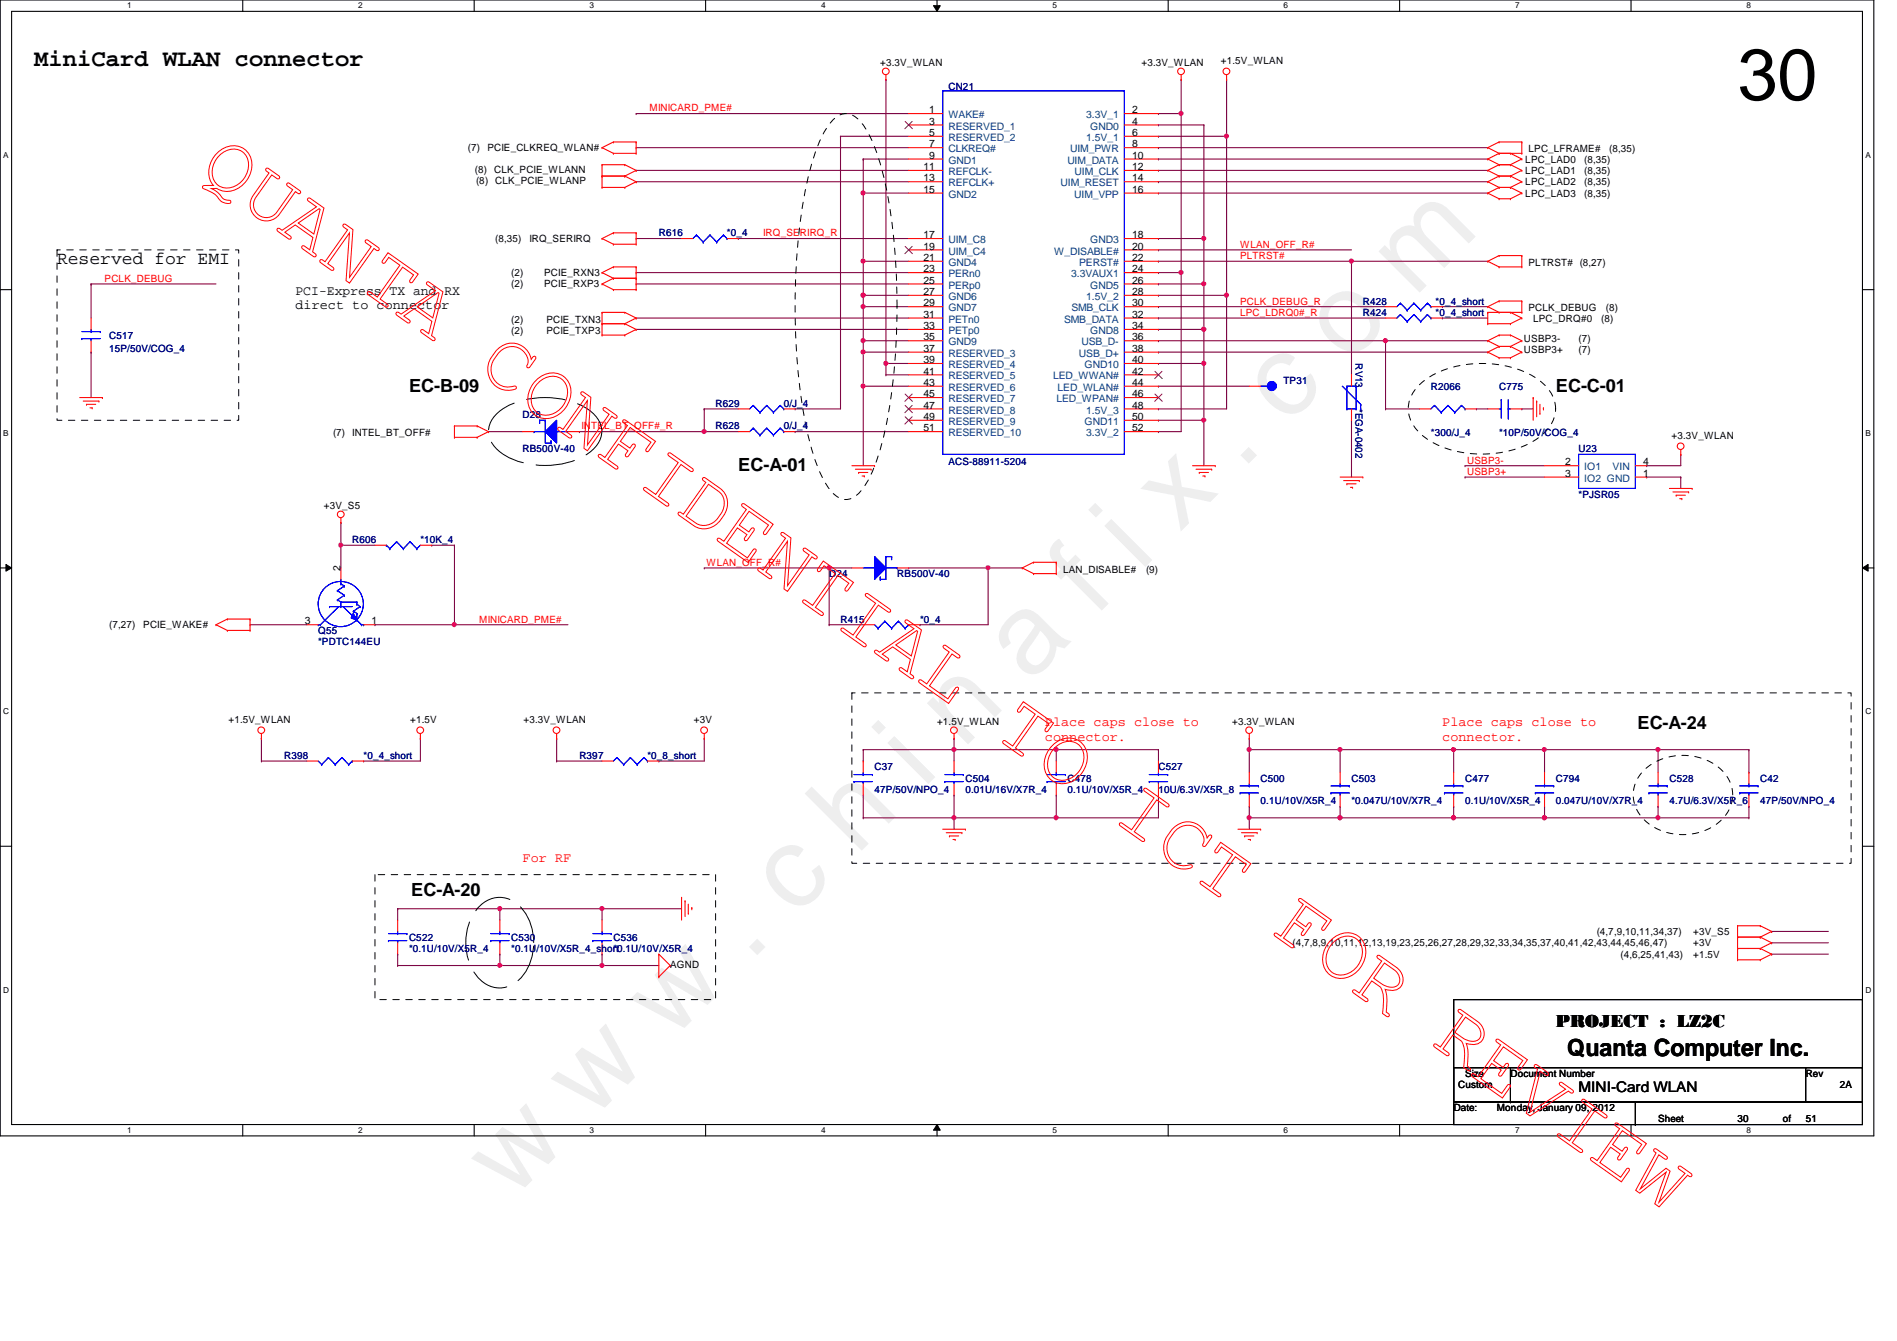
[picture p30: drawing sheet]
<svg xmlns="http://www.w3.org/2000/svg" width="297mm" height="210mm" viewBox="0 0 297 210" stroke-linecap="round" stroke-linejoin="round" font-family="sans-serif">
<defs><g id="words">
<text font-size="17.6" fill="#f0f" x="80.1" y="188" transform="rotate(-45 80.1 188)">w w w . c h i n a f i x . c o m</text>
<text font-size="11.3" x="272.1" y="15.6">30</text>
<g font-size="3.7">
<text x="5.4" y="10.3">MiniCard WLAN connector</text>
<text x="245.4" y="165.3">Quanta Computer Inc.</text>
</g>
<g font-size="2.8">
<text x="8.9" y="41.4">Reserved for EMI</text>
<text x="64" y="61.3">EC-B-09</text>
<text x="243.6" y="61.3">EC-C-01</text>
<text x="115.6" y="73.7">EC-A-01</text>
<text x="256.4" y="114.1">EC-A-24</text>
<text x="64.4" y="140.3">EC-A-20</text>
<text x="243.6" y="160.8">PROJECT : LZ2C</text>
</g>
<text font-size="2.3" x="247.2" y="171">MINI-Card WLAN</text>
<g font-size="2.1">
<text x="46.3" y="46.1">PCI-Express TX and RX</text>
<text x="46.3" y="48.3">direct to connector</text>
</g>
<g font-size="2.1" fill="#f00">
<text x="163.6" y="113.7">Place caps close to</text>
<text x="225.8" y="113.7">Place caps close to</text>
<text x="163.6" y="115.9">connector.</text>
<text x="225.8" y="115.9">connector.</text>
<text x="81.8" y="135">For RF</text>
</g>
<g font-size="1.6">
<text x="137.8" y="10.3">+3.3V_WLAN</text>
<text x="178.7" y="10.3">+3.3V_WLAN</text>
<text x="191.2" y="10">+1.5V_WLAN</text>
<text x="145.5" y="17.7">1</text>
<text x="177.3" y="17.7">2</text>
<text x="73.3" y="23.7">(7)</text>
<text x="76.3" y="23.7">PCIE_CLKREQ_WLAN#</text>
<text x="145.5" y="19.5">3</text>
<text x="145.5" y="21.3">5</text>
<text x="145.5" y="23.1">7</text>
<text x="177.3" y="19.5">4</text>
<text x="177.3" y="21.3">6</text>
<text x="177.3" y="23.1">8</text>
<text x="239.3" y="23.8">LPC_LFRAME#</text>
<text x="252" y="23.8">(8,35)</text>
<text x="74.4" y="27.1">(8)</text>
<text x="74.5" y="28.8">(8)</text>
<text x="77.4" y="27.1">CLK_PCIE_WLANN</text>
<text x="77.6" y="28.8">CLK_PCIE_WLANP</text>
<text x="144.6" y="26.6">11</text>
<text x="144.6" y="28.4">13</text>
<text x="145.5" y="24.8">9</text>
<text x="177.3" y="24.8">10</text>
<text x="177.3" y="26.6">12</text>
<text x="177.3" y="28.4">14</text>
<text x="238.8" y="25.4">LPC_LAD0</text>
<text x="238.8" y="27.2">LPC_LAD1</text>
<text x="238.8" y="29">LPC_LAD2</text>
<text x="248.1" y="25.4">(8,35)</text>
<text x="248.1" y="27.2">(8,35)</text>
<text x="248.1" y="29">(8,35)</text>
<text x="144.6" y="30.2">15</text>
<text x="177.3" y="30.2">16</text>
<text x="238.8" y="30.8">LPC_LAD3</text>
<text x="248.1" y="30.8">(8,35)</text>
<text x="77.6" y="37.9">(8,35)</text>
<text x="82.9" y="37.9">IRQ_SERIRQ</text>
<text x="144.6" y="37.3">17</text>
<text x="144.6" y="39.1">19</text>
<text x="144.6" y="40.9">21</text>
<text x="177.3" y="37.3">18</text>
<text x="177.3" y="39.1">20</text>
<text x="177.3" y="40.9">22</text>
<text x="239.3" y="41.6">PLTRST# (8,27)</text>
<text x="80" y="45">(2)</text>
<text x="80" y="43.2">(2)</text>
<text x="85.2" y="45">PCIE_RXP3</text>
<text x="85.2" y="43.2">PCIE_RXN3</text>
<text x="144.6" y="42.6">23</text>
<text x="144.6" y="44.4">25</text>
<text x="144.6" y="46.2">27</text>
<text x="144.6" y="48">29</text>
<text x="177.3" y="42.6">24</text>
<text x="177.3" y="44.4">26</text>
<text x="177.3" y="46.2">28</text>
<text x="177.3" y="48">30</text>
<text x="80" y="52.3">(2)</text>
<text x="80" y="50.5">(2)</text>
<text x="85.6" y="52.3">PCIE_TXP3</text>
<text x="85.6" y="50.5">PCIE_TXN3</text>
<text x="144.6" y="49.7">31</text>
<text x="144.6" y="51.5">33</text>
<text x="144.6" y="53.3">35</text>
<text x="177.3" y="49.7">32</text>
<text x="177.3" y="51.5">34</text>
<text x="177.3" y="53.3">36</text>
<text x="238.6" y="53.6">USBP3-</text>
<text x="239.3" y="48.7">PCLK_DEBUG</text>
<text x="240.1" y="50.3">LPC_DRQ#0</text>
<text x="247.2" y="53.6">(7)</text>
<text x="250.7" y="50.3">(8)</text>
<text x="251.5" y="48.7">(8)</text>
<text x="144.6" y="55.1">37</text>
<text x="144.6" y="56.9">39</text>
<text x="144.6" y="58.6">41</text>
<text x="177.3" y="55.1">38</text>
<text x="177.3" y="56.9">40</text>
<text x="177.3" y="58.6">42</text>
<text x="238.6" y="55.3">USBP3+</text>
<text x="247.2" y="55.3">(7)</text>
<text x="144.6" y="60.4">43</text>
<text x="144.6" y="62.2">45</text>
<text x="144.6" y="64">47</text>
<text x="144.6" y="65.7">49</text>
<text x="177.3" y="60.4">44</text>
<text x="177.3" y="62.2">46</text>
<text x="177.3" y="64">48</text>
<text x="177.3" y="65.7">50</text>
<text x="52.2" y="68.3">(7)</text>
<text x="55.2" y="68.3">INTEL_BT_OFF#</text>
<text x="144.6" y="67.5">51</text>
<text x="177.3" y="67.5">52</text>
<text x="261.7" y="68.7">+3.3V_WLAN</text>
<text x="245.1" y="72.9">2</text>
<text x="245.1" y="74.6">3</text>
<text x="257.3" y="72.9">4</text>
<text x="257.3" y="74.6">1</text>
<text x="50.7" y="79.7">+3V_S5</text>
<text x="53.3" y="89.5" transform="rotate(-90 53.3 89.5)">2</text>
<text x="166.5" y="89.6">LAN_DISABLE#</text>
<text x="179.4" y="89.6">(9)</text>
<text x="17.1" y="98.3">(7,27)</text>
<text x="22.4" y="98.3">PCIE_WAKE#</text>
<text x="47.7" y="97.7">3</text>
<text x="58.2" y="97.7">1</text>
<text x="35.8" y="113.1">+1.5V_WLAN</text>
<text x="64.2" y="113.1">+1.5V</text>
<text x="82" y="113.1">+3.3V_WLAN</text>
<text x="108.7" y="113.1">+3V</text>
<text x="146.7" y="113.5">+1.5V_WLAN</text>
<text x="193" y="113.5">+3.3V_WLAN</text>
<text x="202.4" y="148.1">(4,7,8,9,10,11,12,13,19,23,25,26,27,28,29,32,33,34,35,37,40,41,42,43,44,45,46,47)</text>
<text x="250" y="146.3">(4,7,9,10,11,34,37)</text>
<text x="253.7" y="149.9">(4,6,25,41,43)</text>
<text x="265.1" y="149.9">+1.5V</text>
<text x="265.1" y="148.1">+3V</text>
<text x="265.1" y="146.3">+3V_S5</text>
<text x="104.9" y="151.5">AGND</text>
<text x="227.6" y="173.9">Date:</text>
<text x="228.3" y="170.3">Custom</text>
<text x="229.4" y="168.6">Size</text>
<text x="234.4" y="173.9">Monday, January 09, 2012</text>
<text x="236.5" y="168.6">Document Number</text>
<text x="282.7" y="168.6">Rev</text>
<text x="288.1" y="170.3">2A</text>
<text x="259.6" y="175.7">Sheet</text>
<text x="272.1" y="175.7">30</text>
<text x="279.2" y="175.7">of</text>
<text x="282.7" y="175.7">51</text>
</g>
<g font-size="1.6" fill="#f00">
<text x="101.7" y="17.4">MINICARD_PME#</text>
<text x="119.5" y="37">IRQ_SERIRQ_R</text>
<text x="194.2" y="38.8">WLAN_OFF_R#</text>
<text x="194.2" y="40.6">PLTRST#</text>
<text x="16.4" y="44.1">PCLK_DEBUG</text>
<text x="194.2" y="47.7">PCLK_DEBUG_R</text>
<text x="194.2" y="49.4">LPC_LDRQ0#_R</text>
<text x="91.1" y="67.2">INTEL_BT_OFF#_R</text>
<text x="229.7" y="72.6">USBP3-</text>
<text x="229.7" y="74.3">USBP3+</text>
<text x="110.6" y="88.6">WLAN_OFF_R#</text>
<text x="75.1" y="97.5">MINICARD_PME#</text>
</g>
<g font-size="1.6" fill="#000080">
<text x="148.5" y="14.1">CN21</text>
<text x="103.2" y="37">R616</text>
<text x="113.8" y="37">*0_4</text>
<text x="213.4" y="47.7">R428</text>
<text x="224.8" y="47.7">*0_4_short</text>
<text x="17.1" y="53">C517</text>
<text x="213.4" y="49.4">R424</text>
<text x="224.8" y="49.4">*0_4_short</text>
<text x="17.1" y="55.1">15P/50V/COG_4</text>
<text x="212.3" y="56.9" transform="rotate(90 212.3 56.9)">RV13</text>
<text x="81.8" y="65.4">D28</text>
<text x="112.1" y="63.7">R629</text>
<text x="122.7" y="63.7">0/J_4</text>
<text x="201" y="60.1">TP31</text>
<text x="212.3" y="64" transform="rotate(90 212.3 64)">*EGA-0402</text>
<text x="224.1" y="61">R2066</text>
<text x="234.7" y="61">C775</text>
<text x="81.8" y="70.8">RB500V-40</text>
<text x="112.1" y="67.2">R628</text>
<text x="122.7" y="67.2">0/J_4</text>
<text x="224.1" y="68.3">*300/J_4</text>
<text x="234.7" y="68.3">*10P/50V/COG_4</text>
<text x="247.2" y="70.8">U23</text>
<text x="148.5" y="72.7">ACS-88911-5204</text>
<text x="247.2" y="77.9">*PJSR05</text>
<text x="55.2" y="85">R606</text>
<text x="65.8" y="85">*10K_4</text>
<text x="129.8" y="90.3">D24</text>
<text x="140.5" y="90.3">RB500V-40</text>
<text x="49.8" y="99.2">Q55</text>
<text x="49.8" y="101">*PDTC144EU</text>
<text x="131.6" y="97.5">R415</text>
<text x="144.1" y="97.5">*0_4</text>
<text x="44.5" y="118.8">R398</text>
<text x="56.9" y="118.8">*0_4_short</text>
<text x="90.7" y="118.8">R397</text>
<text x="101.4" y="118.8">*0_8_short</text>
<text x="136.9" y="120.6">C37</text>
<text x="136.9" y="124.1">47P/50V/NPO_4</text>
<text x="151.2" y="122.3">C504</text>
<text x="151.2" y="124.1">0.01U/16V/X7R_4</text>
<text x="167.2" y="122.3">C478</text>
<text x="167.2" y="124.1">0.1U/10V/X5R_4</text>
<text x="181.4" y="120.6">C527</text>
<text x="181.4" y="124.1">10U/6.3V/X5R_8</text>
<text x="197.4" y="122.3">C500</text>
<text x="197.4" y="125.9">0.1U/10V/X5R_4</text>
<text x="211.6" y="122.3">C503</text>
<text x="211.6" y="125.9">*0.047U/10V/X7R_4</text>
<text x="229.4" y="122.3">C477</text>
<text x="229.4" y="125.9">0.1U/10V/X5R_4</text>
<text x="243.6" y="122.3">C794</text>
<text x="243.6" y="125.9">0.047U/10V/X7R_4</text>
<text x="261.4" y="122.3">C528</text>
<text x="261.4" y="125.9">4.7U/6.3V/X5R_6</text>
<text x="275.6" y="122.3">C42</text>
<text x="275.6" y="125.9">47P/50V/NPO_4</text>
<text x="64" y="147.2">C522</text>
<text x="64" y="149">*0.1U/10V/X5R_4</text>
<text x="80" y="147.2">C530</text>
<text x="80" y="149">*0.1U/10V/X5R_4_short</text>
<text x="96.1" y="147.2">C536</text>
<text x="96.1" y="149">*0.1U/10V/X5R_4</text>
</g>
<g font-size="1.6" fill="#004080">
<text x="148.5" y="18.5">WAKE#</text>
<text x="148.5" y="20.3">RESERVED_1</text>
<text x="148.5" y="22.1">RESERVED_2</text>
<text x="148.5" y="23.8">CLKREQ#</text>
<text x="167.6" y="23.8">UIM_PWR</text>
<text x="170.1" y="18.5">3.3V_1</text>
<text x="170.1" y="22.1">1.5V_1</text>
<text x="170.7" y="20.3">GND0</text>
<text x="148.5" y="25.6">GND1</text>
<text x="148.5" y="27.4">REFCLK-</text>
<text x="148.5" y="29.2">REFCLK+</text>
<text x="166.1" y="29.2">UIM_RESET</text>
<text x="167.1" y="25.6">UIM_DATA</text>
<text x="168.3" y="27.4">UIM_CLK</text>
<text x="148.5" y="30.9">GND2</text>
<text x="168.2" y="30.9">UIM_VPP</text>
<text x="148.5" y="38.1">UIM_C8</text>
<text x="148.5" y="39.8">UIM_C4</text>
<text x="148.5" y="41.6">GND4</text>
<text x="165.1" y="39.8">W_DISABLE#</text>
<text x="169" y="41.6">PERST#</text>
<text x="170.7" y="38.1">GND3</text>
<text x="148.5" y="43.4">PERn0</text>
<text x="148.5" y="45.2">PERp0</text>
<text x="148.5" y="46.9">GND6</text>
<text x="167.7" y="43.4">3.3VAUX1</text>
<text x="170.1" y="46.9">1.5V_2</text>
<text x="170.7" y="45.2">GND5</text>
<text x="148.5" y="48.7">GND7</text>
<text x="148.5" y="50.5">PETn0</text>
<text x="148.5" y="52.3">PETp0</text>
<text x="166.6" y="50.5">SMB_DATA</text>
<text x="167.8" y="48.7">SMB_CLK</text>
<text x="170.7" y="52.3">GND8</text>
<text x="148.5" y="54.1">GND9</text>
<text x="148.5" y="55.8">RESERVED_3</text>
<text x="148.5" y="57.6">RESERVED_4</text>
<text x="148.5" y="59.4">RESERVED_5</text>
<text x="164.9" y="59.4">LED_WWAN#</text>
<text x="168.9" y="55.8">USB_D+</text>
<text x="169.3" y="54.1">USB_D-</text>
<text x="169.8" y="57.6">GND10</text>
<text x="148.5" y="61.2">RESERVED_6</text>
<text x="148.5" y="62.9">RESERVED_7</text>
<text x="148.5" y="64.7">RESERVED_8</text>
<text x="165.4" y="62.9">LED_WPAN#</text>
<text x="165.6" y="61.2">LED_WLAN#</text>
<text x="170.1" y="64.7">1.5V_3</text>
<text x="148.5" y="66.5">RESERVED_9</text>
<text x="148.5" y="68.3">RESERVED_10</text>
<text x="169.8" y="66.5">GND11</text>
<text x="170.1" y="68.3">3.3V_2</text>
<text x="248.1" y="73.6">IO1</text>
<text x="248.1" y="75.4">IO2 GND</text>
<text x="252.5" y="73.6">VIN</text>
</g>
<g font-size="1.3">
<text x="19.9" y="1.3">1</text>
<text x="56.1" y="1.3">2</text>
<text x="92.3" y="1.3">3</text>
<text x="128.6" y="1.3">4</text>
<text x="164.8" y="1.3">5</text>
<text x="201" y="1.3">6</text>
<text x="237.2" y="1.3">7</text>
<text x="273.5" y="1.3">8</text>
<text x=".5" y="24.7">A</text>
<text x="292.1" y="24.7">A</text>
<text x=".5" y="68.2">B</text>
<text x="292.1" y="68.2">B</text>
<text x=".5" y="111.8">C</text>
<text x="292.1" y="111.8">C</text>
<text x=".5" y="155.4">D</text>
<text x="292.1" y="155.4">D</text>
<text x="19.9" y="177.3">1</text>
<text x="56.1" y="177.3">2</text>
<text x="92.3" y="177.3">3</text>
<text x="128.6" y="177.3">4</text>
<text x="164.8" y="177.3">5</text>
<text x="201" y="177.3">6</text>
<text x="237.2" y="177.3">7</text>
<text x="273.5" y="177.3">8</text>
</g>
</g></defs>
<path d="M0 0h293.4v177.8h-293.4zM1.8 1.8h289.8v174.2h-289.8z" fill="none" stroke="#000" stroke-width=".17"/>
<g fill="#fff">
<path d="M19.9 .2h.7v1.4h-.7z"/>
<path d="M19.9 176.2h.7v1.4h-.7z"/>
</g>
<path d="M38 0v1.8M38 176v1.8" fill="none" stroke="#000" stroke-width=".17"/>
<g fill="#fff">
<path d="M56.1 .2h.7v1.4h-.7z"/>
<path d="M56.1 176.2h.7v1.4h-.7z"/>
</g>
<path d="M74.2 0v1.8" fill="none" stroke="#000" stroke-width=".17"/>
<path d="M92.3 .2h.7v1.4h-.7z" fill="#fff"/>
<path d="M110.5 0v1.8" fill="none" stroke="#000" stroke-width=".17"/>
<path d="M128.6 .2h.6v1.4h-.6z" fill="#fff"/>
<path d="M146.7 0v1.8" fill="none" stroke="#000" stroke-width=".17"/>
<path d="M146.2 .9h1l-.5 .9z" fill="#000"/>
<path d="M146.2 .9h1l-.5 .9z" fill="none" stroke="#000" stroke-width=".16"/>
<path d="M164.8 .2h.7v1.4h-.7z" fill="#fff"/>
<path d="M182.9 0v1.8" fill="none" stroke="#000" stroke-width=".17"/>
<path d="M201 .2h.7v1.4h-.7z" fill="#fff"/>
<path d="M219.2 0v1.8" fill="none" stroke="#000" stroke-width=".17"/>
<g fill="#fff">
<path d="M237.2 .2h.7v1.4h-.7z"/>
<path d="M237.2 176.2h.7v1.4h-.7z"/>
</g>
<path d="M255.4 0v1.8M255.4 176v1.8" fill="none" stroke="#000" stroke-width=".17"/>
<g fill="#fff">
<path d="M273.5 .2h.6v1.4h-.6z"/>
<path d="M273.5 176.2h.6v1.4h-.6z"/>
<path d="M.5 23.5h.8v1.4h-.8z"/>
<path d="M292.1 23.5h.8v1.4h-.8z"/>
<path d="M.5 67.1h.8v1.4h-.8z"/>
<path d="M292.1 67.1h.8v1.4h-.8z"/>
</g>
<path d="M0 45.3h1.8M291.6 45.3h1.8" fill="none" stroke="#000" stroke-width=".17"/>
<g fill="#fff">
<path d="M.5 110.7h.9v1.4h-.9z"/>
<path d="M292.1 110.7h.9v1.4h-.9z"/>
</g>
<path d="M0 88.9h1.8M291.6 88.9h1.8" fill="none" stroke="#000" stroke-width=".17"/>
<path d="M.9 88.3l.9 .6-.9 .5zM291.6 88.9l.9-.6v1.1z" fill="#000"/>
<path d="M.9 88.3l.9 .6-.9 .5zM291.6 88.9l.9-.6v1.1z" fill="none" stroke="#000" stroke-width=".16"/>
<g fill="#fff">
<path d="M.5 154.2h.9v1.4h-.9z"/>
<path d="M292.1 154.2h.9v1.4h-.9z"/>
</g>
<path d="M0 132.5h1.8M291.6 132.5h1.8" fill="none" stroke="#000" stroke-width=".17"/>
<g fill="none" stroke="#800040" stroke-width=".17">
<path d="M181.4 17.8h.1M181.4 19.6h.1M181.4 19.6h7.1M185 12.4h.1M185 12.4v5.4h-3.6M188.5 19.6h.1M188.5 19.6v17.7M99.6 23.1h.1M99.6 23.1h42.7M99.6 28.4h42.7M99.6 26.7h42.7M181.4 23.1h.1"/>
<path d="M181.4 21.3h.1M181.4 23.1h51.6M181.4 28.4h51.6M181.4 30.2h51.6M181.4 24.9h51.6M181.4 26.7h51.6M181.4 39.1h30.2M181.4 21.3h10.7M192.1 21.3h.1M192.1 21.3v24.9M99.6 42.7h42.7M99.6 51.6h42.7"/>
<path d="M99.6 49.8h42.7M99.6 44.5h42.7"/>
</g>
<circle cx="192" cy="21.3" r=".32" fill="#f0f"/>
<circle cx="192" cy="21.3" r=".32" fill="none" stroke="#f0f" stroke-width=".17"/>
<path d="M99.6 17.8h.1M99.6 17.8h42.7M138.7 12.4h.1M138.7 12.4v44.5M241.8 128h.1M241.8 128h17.8" fill="none" stroke="#800040" stroke-width=".17"/>
<circle cx="259.6" cy="128" r=".32" fill="#f0f"/>
<circle cx="259.6" cy="128" r=".32" fill="none" stroke="#f0f" stroke-width=".17"/>
<path d="M227.6 128h14.2" fill="none" stroke="#800040" stroke-width=".17"/>
<circle cx="241.8" cy="128" r=".32" fill="#f0f"/>
<circle cx="241.8" cy="128" r=".32" fill="none" stroke="#f0f" stroke-width=".17"/>
<path d="M241.8 117.3h.1M241.8 117.3v3.6M241.8 126.2h.1M241.8 126.2v1.8" fill="none" stroke="#800040" stroke-width=".17"/>
<circle cx="241.8" cy="128" r=".32" fill="#f0f"/>
<circle cx="241.8" cy="128" r=".32" fill="none" stroke="#f0f" stroke-width=".17"/>
<path d="M241.8 117.3h.1M241.8 117.3h17.8" fill="none" stroke="#800040" stroke-width=".17"/>
<circle cx="259.6" cy="117.3" r=".32" fill="#f0f"/>
<circle cx="259.6" cy="117.3" r=".32" fill="none" stroke="#f0f" stroke-width=".17"/>
<circle cx="241.8" cy="117.3" r=".32" fill="#f0f"/>
<circle cx="241.8" cy="117.3" r=".32" fill="none" stroke="#f0f" stroke-width=".17"/>
<path d="M185 17.8h.1M185 17.8v24.9M227.6 117.3h14.2M259.6 117.3h.1M259.6 117.3v3.6M259.6 126.2h.1M259.6 126.2v1.8" fill="none" stroke="#800040" stroke-width=".17"/>
<circle cx="184.9" cy="17.8" r=".32" fill="#f0f"/>
<circle cx="184.9" cy="17.8" r=".32" fill="none" stroke="#f0f" stroke-width=".17"/>
<g fill="none" stroke="#800040" stroke-width=".17">
<path d="M229.4 74.7h12.4M229.4 72.9h12.4M257.8 74.7h.1M257.8 72.9h.1M257.8 74.7h5.4M263.2 74.7h.1M263.2 71.1h.1M263.2 71.1v1.8h-5.4M263.2 74.7v1.8M39.2 97.8h.1M39.2 97.8h8.8M53.4 85.3h.1"/>
<path d="M53.4 85.3h5.3M53.4 85.3v3.6M277.4 149.4h.1M277.4 147.6h.1M277.4 145.8h.1M277.4 149.4h8.9M277.4 147.6h8.9M277.4 145.8h8.9"/>
</g>
<circle cx="53.4" cy="85.3" r=".32" fill="#f0f"/>
<circle cx="53.4" cy="85.3" r=".32" fill="none" stroke="#f0f" stroke-width=".17"/>
<g fill="none" stroke="#800040" stroke-width=".17">
<path d="M192.1 12.4h.1M192.1 12.4v8.9M131.6 21.3h.1M131.6 21.3v42.7M131.6 21.3h10.7M14.3 55.1h.1M14.3 44.5h.1M14.3 44.5v5.3M14.3 55.1v7.1M14.3 44.5h19.5M181.4 49.8h35.6M181.4 48h35.6"/>
<path d="M181.4 40.9h30.2M181.4 55.1h51.6M181.4 53.3h35.6M238.3 64h.1M238.3 64h1.8M53.4 81.8h.1M53.4 81.8v3.5M58.7 97.8h.1M58.7 97.8h12.5M40.9 119.1h.1M40.9 115.6h.1M40.9 119.1h7.1"/>
<path d="M40.9 115.6v3.5M56.9 119.1h.1M65.8 115.6h.1M65.8 115.6v3.5h-8.9M259.6 117.3h14.3M273.9 117.3h.1M273.9 117.3v3.6M259.6 128h14.3M273.9 120.9h.1M273.9 128h.1M273.9 126.2h.1M273.9 126.2v1.8"/>
<path d="M62.3 142.2h.1M62.3 149.4h.1M62.3 151.1h.1M62.3 142.2v1.8M62.3 149.4v1.7M62.3 142.2h16M62.3 151.1h16"/>
</g>
<g fill="none" stroke="#f00" stroke-width=".17">
<path d="M138.7 12.4h.1M138.7 11.7v.7M142.3 17.8h5.3M142.3 19.6h5.3M176.1 17.8h5.3M176.1 19.6h5.3M185 12.4h.1M185 11.7v.7M192.1 12.4h.1M192.1 11.7v.7M94.3 23.1h.1M94.3 23.1l1.8 .9"/>
<path d="M96.1 22.2h.1M96.1 24h.1M96.1 22.2l-1.8 .9M96.1 22.2h3.5M96.1 24h3.5M99.6 22.2h.1M99.6 24h.1M99.6 22.2v1.8M142.3 21.3h5.3M142.3 23.1h5.3M176.1 21.3h5.3M176.1 23.1h5.3"/>
<path d="M233 23.1h.1M233 23.1l1.7 .9M234.7 24h.1M234.7 22.2h.1M234.7 22.2h3.6M234.7 24h3.6M234.7 24l-1.7 .9M234.7 22.2l-1.7 .9M236.5 24h.1M236.5 24l1.8 .9M238.3 24.9h.1M238.3 26.7h.1"/>
<path d="M238.3 28.4h.1M238.3 24h.1M238.3 22.2h.1M238.3 30.2h.1M238.3 22.2v1.8M238.3 24.9l-1.8 .9 1.8 .9M238.3 26.7l-1.8 .9 1.8 .8M238.3 28.4l-1.8 .9 1.8 .9M238.3 30.2l-1.8 .9M234.7 48.9h3.6M234.7 47.1h3.6M234.7 41.8h3.6"/>
<path d="M234.7 40h3.6M236.5 52.5l1.8 .8M236.5 48.9l1.8 .9M238.3 48.9h.1M238.3 47.1h.1M238.3 41.8h.1M238.3 40h.1M238.3 53.3h.1M238.3 55.1h.1M238.3 49.8h.1M238.3 40v1.8M238.3 47.1v1.8"/>
<path d="M238.3 53.3l-1.8 .9 1.8 .9M238.3 55.1l-1.8 .9M238.3 49.8l-1.8 .9M12.5 62.2h3.5M13 62.8h2.5M13.5 63.3h.1M13.5 63.3h1.5M14.1 63.8h.3M14.4 63.8h.1M15.5 62.8h.1M16 62.2h.1M236.5 64h1.8"/>
<path d="M240.1 62.2h.1M240.1 62.2v3.6M240.6 62.8h.1M240.6 62.8v2.4M241.1 64.7h.1M241.1 63.3v1.4M241.7 63.8h.1M241.7 63.8v.4M261.4 76.5h3.6M262 77h2.4M262.5 77.5h.1M262.5 77.5h1.4"/>
<path d="M263 78.1h.4M263.2 71.1h.1M263.2 70.4v.7M263.4 78.1h.1M264.4 77h.1M265 76.5h.1M33.8 97.8h.1M33.8 97.8l1.8 .9M35.6 96.9h.1M35.6 98.7h.1M35.6 96.9h3.6M35.6 96.9l-1.8 .9"/>
<path d="M35.6 98.7h3.6M39.2 98.7h.1M39.2 96.9h.1M39.2 96.9v1.8M53.4 81.8h.1M53.4 81.1v.7M40.9 115.6h.1M40.9 114.9v.7M48 119.1h1.8M55.2 119.1h1.7M65.8 115.6h.1M65.8 114.9v.7"/>
<path d="M241.8 120.9v1.8M241.8 124.5v1.7M273.9 120.9v1.8M273.9 124.5v1.7M272.1 150.2h.1M272.1 148.5h.1M272.1 146.7h.1M272.1 144.9h.1M272.1 148.5h3.5M272.1 150.2h3.5M272.1 144.9v5.3M272.1 146.7h3.5"/>
<path d="M272.1 144.9h3.5M275.6 148.5h.1M275.6 150.2h.1M275.6 146.7h.1M275.6 144.9h.1M275.6 148.5l1.8 .9M275.6 146.7l1.8 .9M275.6 144.9l1.8 .9M277.4 149.4h.1M277.4 147.6h.1M277.4 145.8h.1M277.4 149.4l-1.8 .8"/>
<path d="M277.4 147.6l-1.8 .9M277.4 145.8l-1.8 .9"/>
<circle cx="138.7" cy="11.2" r=".52"/>
<circle cx="184.9" cy="11.2" r=".52"/>
<circle cx="192" cy="11.2" r=".52"/>
<circle cx="263.2" cy="69.8" r=".52"/>
<circle cx="53.4" cy="80.5" r=".52"/>
<circle cx="40.9" cy="114.3" r=".52"/>
<circle cx="65.8" cy="114.3" r=".52"/>
</g>
<path d="M227.6 156.5h64v16h-64zM227.6 172.5h64v3.5h-64zM227.6 167.1h64v5.4h-64zM256.1 176h.1M256.1 172.5v3.5M282.7 167.1h.1M282.7 167.1v5.4" fill="none" stroke="#000" stroke-width=".17"/>
<path d="M130.3 18.9a2.62 2.62 0 0 1 4.3 0 18.7 18.7 0 0 1 3.5 7.7 97.1 97.1 0 0 1 1.9 31.9 53.1 53.1 0 0 1-3.5 15.6 8.8 8.8 0 0 1-2.6 3.6 2.51 2.51 0 0 1-3.6-.6 18.8 18.8 0 0 1-3.5-7.8 98.1 98.1 0 0 1-1.8-31.9 53.1 53.1 0 0 1 3.4-15.5l1.3-2.2zM8.9 39.1h28.5v26.7h-28.5zM222.6 59.9a15 15 0 0 1 10.9-2.9 13.1 13.1 0 0 1 8.7 3.6 4.9 4.9 0 0 1-.7 7.4 15 15 0 0 1-10.9 3 13 13 0 0 1-8.7-3.7 4.9 4.9 0 0 1 .7-7.4zM133.4 108.5h156.5v26.6h-156.5zM58.7 136.9h53.4v19.6h-53.4zM257.6 120.4a9.1 9.1 0 0 1 12.4 .6 5.4 5.4 0 0 1-1.4 8.1 9 9 0 0 1-11.6-1.3 5.2 5.2 0 0 1 .6-7.4z" fill="none" stroke="#000" stroke-width=".16" stroke-dasharray="1 1 1 1 1 1 1 1"/>
<g fill="none" stroke="#00f" stroke-width=".17">
<path d="M147.6 14.2h28.5v56.9h-28.5zM49.8 119.1l.6 .6M50.4 119.7h.1M51.4 118.6h.1M51.4 118.6l-1 1.1M51.4 118.6l1.1 1.1M52.5 119.7h.1M53.5 118.6h.1M53.5 118.6l-1 1.1M53.5 118.6l1.1 1.1M54.6 119.7h.1M55.2 119.1h.1"/>
<path d="M55.2 119.1l-.6 .6M240.4 124.1h.1M240.4 124.1h2.9M240.4 123h2.9M241.8 123h.1M241.8 124.1h.1M241.8 122.7v.3M241.8 124.1v.4M243.3 123h.1M272.4 124.1h.1M272.4 124.1h2.9M272.4 123h2.9"/>
<path d="M273.9 123h.1M273.9 124.1h.1M273.9 122.7v.3M273.9 124.1v.4M275.3 123h.1"/>
</g>
<path d="M141.7 19l1.2 1.2M142.8 19l-1.1 1.2" fill="none" stroke="#804000" stroke-width=".16"/>
<path d="M55.3 96l.6 1.1-.9-.4z" fill="#00f"/>
<g fill="none" stroke="#00f" stroke-width=".17">
<path d="M49.8 97.8h.1M49.8 97.8h.4M50.2 97.8h.1M51.6 95h.1M51.6 95h3.6M52.8 92.5h.1M52.8 93.9h.1M52.8 92.5l1.1 .7M52.8 93.9l.6 .3M53 95l-2.8 2.8M53.4 91.4h.1M53.4 94.2h.1"/>
<path d="M53.4 95h.1M53.4 90.7v.7M53.4 94.2v.8M53.4 91.4l.5 .3M53.4 94.2h2.5M53.7 95l1.5 1.4M53.9 91.7h.1M53.9 93.2h.1M53.9 91.7l-1.1 .8M53.9 93.2l-1.1 .7M55.2 96.4h.1M55.3 96l.6 1.1-.9-.4z"/>
<path d="M55.3 95.7h.1M55.3 95.7l.6 .3M55.9 94.2h.1M55.9 94.6h.1M55.9 96h.1M55.9 97.1h.1M55.9 97.1l.7 .7M55.9 94.2v.4M55.9 96v1.1M55.9 94.6l.5 .4M56.4 95h.1M56.4 95l-1.1 .7"/>
<path d="M56.6 97.8h.1M56.6 97.8h.3M56.9 97.8h.1"/>
<circle cx="53.4" cy="94.5" r="3.5"/>
</g>
<path d="M55.3 96l.6 1.1-.9-.4z" fill="#00f"/>
<g fill="none" stroke="#00f" stroke-width=".17">
<path d="M12.8 53h.1M12.8 51.9h2.9M12.8 53h2.9M14.3 53h.1M14.3 51.9h.1M14.3 51.6v.3M14.3 53v.3M15.7 51.9h.1M247.2 71.1h8.9v5.4h-8.9zM49.8 97.8h.1M49.8 97.8h.4M50.2 97.8h.1"/>
<path d="M51.6 95h.1M51.6 95h3.6M52.8 92.5h.1M52.8 93.9h.1M52.8 92.5l1.1 .7M52.8 93.9l.6 .3M53 95l-2.8 2.8M53.4 91.4h.1M53.4 94.2h.1M53.4 95h.1M53.4 90.7v.7M53.4 94.2v.8"/>
<path d="M53.4 91.4l.5 .3M53.4 94.2h2.5M53.7 95l1.5 1.4M53.9 91.7h.1M53.9 93.2h.1M53.9 91.7l-1.1 .8M53.9 93.2l-1.1 .7M55.2 96.4h.1M55.3 96l.6 1.1-.9-.4zM55.3 95.7h.1M55.3 95.7l.6 .3M55.9 94.2h.1"/>
<path d="M55.9 94.6h.1M55.9 96h.1M55.9 97.1h.1M55.9 97.1l.7 .7M55.9 94.2v.4M55.9 96v1.1M55.9 94.6l.5 .4M56.4 95h.1M56.4 95l-1.1 .7M56.6 97.8h.1M56.6 97.8h.3M56.9 97.8h.1"/>
<path d="M60.5 85.3h.1M60.5 85.3l.5 .6M61 85.9h.1M62.1 84.8h.1M62.1 84.8l1.1 1.1M62.1 84.8l-1.1 1.1M63.2 85.9h.1M64.2 84.8h.1M64.2 84.8l1.1 1.1M64.2 84.8l-1 1.1M65.3 85.9h.1M65.8 85.3l-.5 .6"/>
<path d="M258.2 124.1h.1M258.2 123h2.9M258.2 124.1h2.9M259.6 124.1h.1M259.6 123h.1M259.6 122.7v.3M259.6 124.1v.4M261.1 123h.1M60.8 147.2h.1M60.8 147.2h2.9M60.8 146.1h2.9M62.3 146.1h.1"/>
<path d="M62.3 147.2h.1M62.3 145.8v.3M62.3 147.2v.4M63.7 146.1h.1"/>
<circle cx="53.4" cy="94.5" r="3.5"/>
</g>
<g fill="none" stroke="#f00" stroke-width=".17">
<path d="M14.3 49.8v1.8M14.3 53.3v1.8M241.8 72.9h5.4M241.8 74.7h5.4M256.1 72.9h1.7M256.1 74.7h1.7M48 97.8h1.8M53.4 88.9v1.8M56.9 97.8h1.8M58.7 85.3h1.8M65.8 85.3h1.8M259.6 120.9v1.8"/>
<path d="M259.6 124.5v1.7M62.3 144v1.8M62.3 147.6v1.8"/>
</g>
<circle cx="192" cy="21.3" r=".32" fill="#f0f"/>
<circle cx="192" cy="21.3" r=".32" fill="none" stroke="#f0f" stroke-width=".17"/>
<circle cx="259.6" cy="128" r=".32" fill="#f0f"/>
<circle cx="259.6" cy="128" r=".32" fill="none" stroke="#f0f" stroke-width=".17"/>
<circle cx="241.8" cy="128" r=".32" fill="#f0f"/>
<circle cx="241.8" cy="128" r=".32" fill="none" stroke="#f0f" stroke-width=".17"/>
<circle cx="241.8" cy="128" r=".32" fill="#f0f"/>
<circle cx="241.8" cy="128" r=".32" fill="none" stroke="#f0f" stroke-width=".17"/>
<circle cx="259.6" cy="117.3" r=".32" fill="#f0f"/>
<circle cx="259.6" cy="117.3" r=".32" fill="none" stroke="#f0f" stroke-width=".17"/>
<circle cx="241.8" cy="117.3" r=".32" fill="#f0f"/>
<circle cx="241.8" cy="117.3" r=".32" fill="none" stroke="#f0f" stroke-width=".17"/>
<circle cx="184.9" cy="17.8" r=".32" fill="#f0f"/>
<circle cx="184.9" cy="17.8" r=".32" fill="none" stroke="#f0f" stroke-width=".17"/>
<circle cx="53.4" cy="85.3" r=".32" fill="#f0f"/>
<circle cx="53.4" cy="85.3" r=".32" fill="none" stroke="#f0f" stroke-width=".17"/>
<g fill="none" stroke="#f00" stroke-width=".16">
<path d="M34 24a3.1 3.1 0 0 1 5.1 .3 4.1 4.1 0 0 1-4 5.6l-1.2-.4h-.8a4.3 4.3 0 0 1 1.9 1.6l1 .3 .1 .4a1.82 1.82 0 0 1-2.1-1.1 6.2 6.2 0 0 0-2.2-1.2l-.1-.2 .2-.2 1.5-.1a3.8 3.8 0 0 1 .6-5zM34.4 24.3a2.58 2.58 0 0 1 4.3 .4 3.6 3.6 0 0 1-3.4 4.7 2.41 2.41 0 0 1-2-3.2l.6-1.3zM41.6 26.4l.2-.1 .3 .1 1.5 1.1 .2 .3-.2 .2h-.1l-.9-.6-2.5 3.5a2.01 2.01 0 0 0 .4 2.8 2.01 2.01 0 0 0 2.9-.5l2.4-3.5-.9-.7v-.1l.1-.3 .4 .1 1.6 1.2a.26 .26 0 0 1-.2 .4l-.5-.3-2.5 3.5a2.53 2.53 0 0 1-3.6 .6 2.53 2.53 0 0 1-.6-3.5l2.5-3.5-.5-.4zM43.4 35.8l.3-.1 .5 .3 5.4-3.6-1.4-1a.26 .26 0 0 1 0-.3 .26 .26 0 0 1 .2-.1l2.3 1.6-1.8 6.8 .6 .4a.25 .25 0 0 1 0 .3 .25 .25 0 0 1-.3 .1l-1.8-1.2-.2-.3 .2-.2h.1l1 .6 .5-1.9-2.8-2-1.6 1.1 1 .8v.1l-.2 .2h-.3l-1.5-1.2-.2-.2zM46.7 34.9l3.3-2.2 .1 .1-1 3.8zM53.7 35.2l.1-.1 .4 .1 1.1 .7-.6 7.5 3.4-4.8-.9-.7v-.3l.3-.1 .2 .1 1.5 1.1 .2 .3-.2 .2h-.1l-.5-.3-3.9 5.4-.5-.4 .5-7.4-3.4 4.8 .9 .7v.2l-.1 .1-.3-.1-1.6-1.1-.1-.2 .1-.3h.2l.5 .4 3.5-5-.7-.5zM60.8 39.6l4.7 3.3-1 1.3h-.3l-.1-.2 .7-1-1.8-1.2-3.5 5 1.2 .9v.3l-.2 .1-2.8-1.9-.2-.3 .2-.3h.1l1.3 .9 3.5-5-1.7-1.2-.7 .9h-.3l-.1-.3 .1-.2zM62 48.9h.3l.5 .3 5.4-3.7-1.4-1a.26 .26 0 0 1 0-.3 .26 .26 0 0 1 .3-.1l2.3 1.6-1.8 6.8 .5 .5a.25 .25 0 0 1 0 .2 .25 .25 0 0 1-.3 .1l-1.8-1.2-.1-.3 .1-.2h.2l.9 .6 .5-1.9-2.7-2-1.7 1.2 1 .7v.1l-.1 .3-.4-.1-1.5-1.1-.2-.3zM65.3 48l3.3-2.2 .2 .1-1 3.9zM77.8 54.7a3.1 3.1 0 0 1 3.2-.9 3.1 3.1 0 0 1 2.2 2.4l.3-.4h.2l.2 .1-.1 .3-.8 1.2-.3 .2-.2-.2a2.42 2.42 0 0 0-.8-2.7 2.42 2.42 0 0 0-2.9-.1 4.4 4.4 0 0 0-1.9 3.4 2.74 2.74 0 0 0 3.7 2.4l.3 .2-.1 .2a3.2 3.2 0 0 1-3.8-.9 3.2 3.2 0 0 1-.1-4zM83.9 59.5a3.2 3.2 0 0 1 5.1 .3 4.1 4.1 0 0 1-4 5.7 3 3 0 0 1-2.2-4l.6-1.4zM84.3 59.9a2.58 2.58 0 0 1 4.4 .3 3.6 3.6 0 0 1-3.4 4.8 2.41 2.41 0 0 1-2-3.3l.6-1.3z"/>
<path d="M91 61.4l.1-.1 .3 .1 1.1 .8-.5 7.4 3.4-4.8-.9-.6v-.3l.2-.1 .2 .1 1.6 1.1 .1 .2-.1 .3h-.2l-.5-.4-3.8 5.5-.6-.4 .6-7.5-3.4 4.8 .9 .7v.3l-.1 .1-.4-.1-1.5-1.1-.2-.3 .2-.2h.1l.6 .3 3.5-5-.7-.5zM97.5 65.8l.2-.1 .3 .1 4.6 3.3-1 1.4-.2 .2h-.2l-.1-.3 .8-1.2-3.2-2.3-1.6 2.2 1.5 1 .5-.6a.26 .26 0 0 1 .3 0 .26 .26 0 0 1 .1 .3l-1.2 1.7a.26 .26 0 0 1-.3 0 .26 .26 0 0 1-.1-.3l.4-.6-1.5-1.1-1.7 2.4 1.6 1.2 .1 .1-.2 .2-.3-.1-2.4-1.7-.2-.2 .1-.3h.2l.7 .5 3.5-5-.7-.5zM104.6 71l.1-.1 .4 .1 3.3 2.3 .2 .3-.2 .2h-.2l-1.6-1.1-3.5 5 1.6 1.2v.2l-.3 .1-3.5-2.4-.1-.3 .1-.2h.2l1.6 1.1 3.5-5-1.4-1-.2-.3zM110 74.9l.3-.2 .2 .1 2.2 1.6a3 3 0 0 1 .6 4.4 3.2 3.2 0 0 1-4.7 1.5l-2.3-1.6-.1-.3 .1-.2h.2l.5 .3 3.5-5-.5-.4zM110.9 75.8l1.5 1.1a2.49 2.49 0 0 1 .5 3.5 2.98 2.98 0 0 1-3.5 1.7l-2-1.3zM116.2 78.9l.1-.1 .3 .1 4.5 3.2-1.1 1.4-.2 .2-.2-.1-.1-.2 .8-1.2-3-2.2-1.5 2.2 1.5 1.1 .4-.6 .2-.1 .2 .2-.1 .3-.9 1.4-.3 .1-.2-.1v-.3l.4-.5-1.5-1.1-1.7 2.4 3.2 2.3 1-1.3h.3l.1 .1-.1 .3-1.2 1.6-4.6-3.2-.2-.3 .2-.3h.1l.7 .5 3.6-5-.7-.5zM122.3 83.4l.1-.1 .3 .1 1.1 .8-.5 7.5 3.4-4.8-.9-.7v-.3l.3-.1 .1 .1 1.6 1.1 .2 .3-.2 .2h-.1l-.6-.3-3.8 5.4-.5-.4 .5-7.5-3.4 4.8 .9 .7v.3l-.1 .1-.3-.1-1.6-1.1-.2-.3 .2-.2h.2l.5 .3 3.5-5-.7-.5zM128.9 87.8l4.7 3.4-.9 1.3h-.3l-.1-.3 .6-.9-1.7-1.2-3.5 5 1.2 .9v.2l-.3 .1-2.7-1.9-.2-.3 .1-.2h.2l1.2 .9 3.6-5-1.8-1.3-.6 .9h-.3l-.1-.2 .1-.2zM135.5 93l.2-.1 .3 .1 3.3 2.3 .2 .3-.2 .2h-.1l-1.7-1.1-3.5 5 1.6 1.2v.2l-.3 .1-3.5-2.4-.1-.3 .1-.2h.2l1.6 1.1 3.5-5-1.4-1-.2-.3zM137 101.9l.2-.1 .5 .3 5.4-3.7-1.4-1a.26 .26 0 0 1 0-.3 .26 .26 0 0 1 .3-.1l2.3 1.6-1.8 6.9 .5 .4a.25 .25 0 0 1 0 .2 .25 .25 0 0 1-.2 .1l-1.8-1.2-.2-.3 .2-.2h.1l1 .6 .5-1.9-2.8-1.9-1.6 1.1 .9 .7 .1 .1-.2 .3-.3-.1-1.6-1.1-.2-.3zM140.3 101l3.2-2.3 .2 .1-1 3.9zM147.7 101.1l.3-.1 .1 .1 2.2 1.5a.26 .26 0 0 1 0 .3 .26 .26 0 0 1-.3 .1l-.9-.6-3.6 5 2.9 2 1.2-1.7 .3-.2 .1 .1 .1 .1-.1 .3-1.5 2.1-4.5-3.2-.2-.3 .2-.2h.1l1 .6 3.5-4.9-.9-.7z"/>
<path d="M160.2 109.8l4.8 3.4-1 1.3h-.3l-.1-.3 .6-.9-1.7-1.2-3.5 5 1.2 .9v.2l-.2 .2-2.8-2-.2-.2 .2-.3h.1l1.3 .9 3.5-5-1.7-1.2-.7 .9-.3-.1-.1-.2 .1-.2zM164.8 116.7a3.2 3.2 0 0 1 5.1 .3 4.1 4.1 0 0 1-4 5.6 3 3 0 0 1-2.3-4l.7-1.3zM165.2 117a2.58 2.58 0 0 1 4.3 .4 3.6 3.6 0 0 1-3.4 4.7 2.41 2.41 0 0 1-2-3.2l.6-1.3zM179.1 123.5l.2-.1 .3 .1 3.3 2.3 .2 .3-.2 .2h-.1l-1.7-1.1-3.5 5 1.6 1.1v.3l-.3 .1-3.5-2.4-.1-.3 .1-.2h.2l1.6 1.1 3.5-5-1.4-1-.2-.3zM183.7 129.7a3.1 3.1 0 0 1 3.1-1 3.1 3.1 0 0 1 2.2 2.5l.4-.5h.1l.2 .2v.3l-.9 1.1-.2 .2-.3-.1a2.42 2.42 0 0 0-.8-2.8 2.42 2.42 0 0 0-2.8-.1 4.4 4.4 0 0 0-2 3.4 2.74 2.74 0 0 0 3.8 2.4l.2 .3v.1a3.2 3.2 0 0 1-3.8-.9 3.2 3.2 0 0 1-.1-3.9zM191.1 131.8l4.8 3.4-1 1.3h-.3l-.1-.3 .6-.9-1.7-1.2-3.5 5 1.2 .9v.3l-.2 .1-2.8-2-.2-.2 .2-.3h.1l1.3 .9 3.5-5-1.7-1.2-.7 .9h-.3l-.1-.3 .1-.2zM203.4 140.7l.1-.1 .3 .1 4.7 3.3-1 1.5-.3 .1h-.1l-.1-.3 .8-1.2-3.3-2.3-1.5 2.2 1.5 1.1 .4-.6a.26 .26 0 0 1 .3 0 .26 .26 0 0 1 .1 .2l-1.2 1.7a.26 .26 0 0 1-.2 0 .26 .26 0 0 1-.1-.3l.4-.6-1.5-1.1-1.7 2.4 1.6 1.2v.1l-.2 .3-.3-.1-2.4-1.7-.2-.3 .2-.2 .1-.1 .8 .5 3.5-5-.7-.5zM208.4 147.2a3.2 3.2 0 0 1 5.1 .3 4.1 4.1 0 0 1-4 5.6 3 3 0 0 1-2.3-4l.7-1.3zM208.8 147.5a2.58 2.58 0 0 1 4.3 .4 3.6 3.6 0 0 1-3.4 4.7 2.41 2.41 0 0 1-2-3.2l.6-1.3zM215.7 149.6l.1-.1 .3 .1 2.6 1.8a2 2 0 0 1 .1 3.5 2.76 2.76 0 0 1-1.9 0l.3 1.3-.1 2.2 .4 .4 .1 .1-.2 .2h-.3l-.6-.5 .1-1.6a4.3 4.3 0 0 0-.4-2.5l-1.4-1-1.5 2.2 .9 .7v.1l-.1 .3-.4-.1-1.7-1.2-.2-.3 .1-.3h.2l.7 .5 3.6-5-.7-.5zM216.8 150.7l1.6 1.2a1.59 1.59 0 0 1 .3 2.4 2.25 2.25 0 0 1-2.4-.3l-1.2-.9zM228.4 158.1l.1-.1 .3 .1 2.6 1.8a2 2 0 0 1 .1 3.4 2.76 2.76 0 0 1-1.9 0l.3 1.4-.1 2.2 .4 .3 .1 .2-.2 .2-.3-.1-.6-.4 .1-1.7a4.3 4.3 0 0 0-.4-2.4l-1.4-1-1.5 2.2 .9 .7v.1l-.1 .2h-.4l-1.7-1.3-.2-.3 .1-.2h.2l.7 .5 3.6-5-.7-.5z"/>
<path d="M229.5 159.2l1.6 1.1a1.59 1.59 0 0 1 .3 2.5 2.25 2.25 0 0 1-2.4-.4l-1.2-.8zM234.3 162.8l.1-.1h.3l4.5 3.2-1 1.4-.3 .2-.2-.1-.1-.2 .8-1.2-3-2.1-1.5 2.1 1.5 1.1 .4-.6 .2-.1 .2 .2-.1 .3-.9 1.4-.3 .2-.2-.2v-.3l.4-.5-1.5-1-1.7 2.3 3.2 2.3 1-1.3h.3l.1 .1-.1 .3-1.1 1.7-4.7-3.3-.2-.3 .2-.2h.1l.8 .4 3.5-4.9-.7-.6zM240.3 166.7l.1-.1 .3 .1 1.6 1.1 .2 .3-.2 .2h-.1l-1-.6-1.6 6.3 5.5-3.5-.9-.7a.25 .25 0 0 1 0-.3 .25 .25 0 0 1 .3-.1l1.7 1.2 .2 .3-.1 .1-.2 .1-.5-.3-6 3.9-.6-.4 1.7-6.9-.4-.4zM247.7 172.2l.1-.1h.3l3.4 2.4 .1 .3-.1 .2h-.2l-1.6-1.1-3.5 5 1.6 1.1v.3l-.3 .1-3.5-2.4-.2-.3 .2-.2h.2l1.6 1.1 3.5-5-1.5-1-.1-.3zM252.9 175.9l.1-.1 .3 .1 4.5 3.1-1 1.4-.3 .2h-.1l-.1-.3 .8-1.2-3.1-2.1-1.5 2.1 1.5 1.1 .5-.6h.1l.2 .1v.3l-1 1.4-.3 .2-.2-.2 .1-.3 .3-.5-1.5-1-1.7 2.4 3.3 2.3 1-1.4h.3v.1v.3l-1.2 1.7-4.7-3.3-.2-.3 .2-.2h.1l.8 .5 3.5-5-.7-.6zM259 179.9l.2-.1 .2 .1 1.5 1 .2 .3-.2 .3h-.1l-1.1-.7-2.9 5.3 4.1-3.2 .6 .4-1.7 4.9 4-4.5-1-.8a.25 .25 0 0 1 0-.3 .25 .25 0 0 1 .3-.1l1.7 1.2 .1 .1v.3l-.3 .1-.3-.3-4.5 5-.7-.5 1.8-4.9-4.1 3.3-.7-.5 3.2-5.8-.3-.3z"/>
</g>
<use href="#words"/>
</svg>
